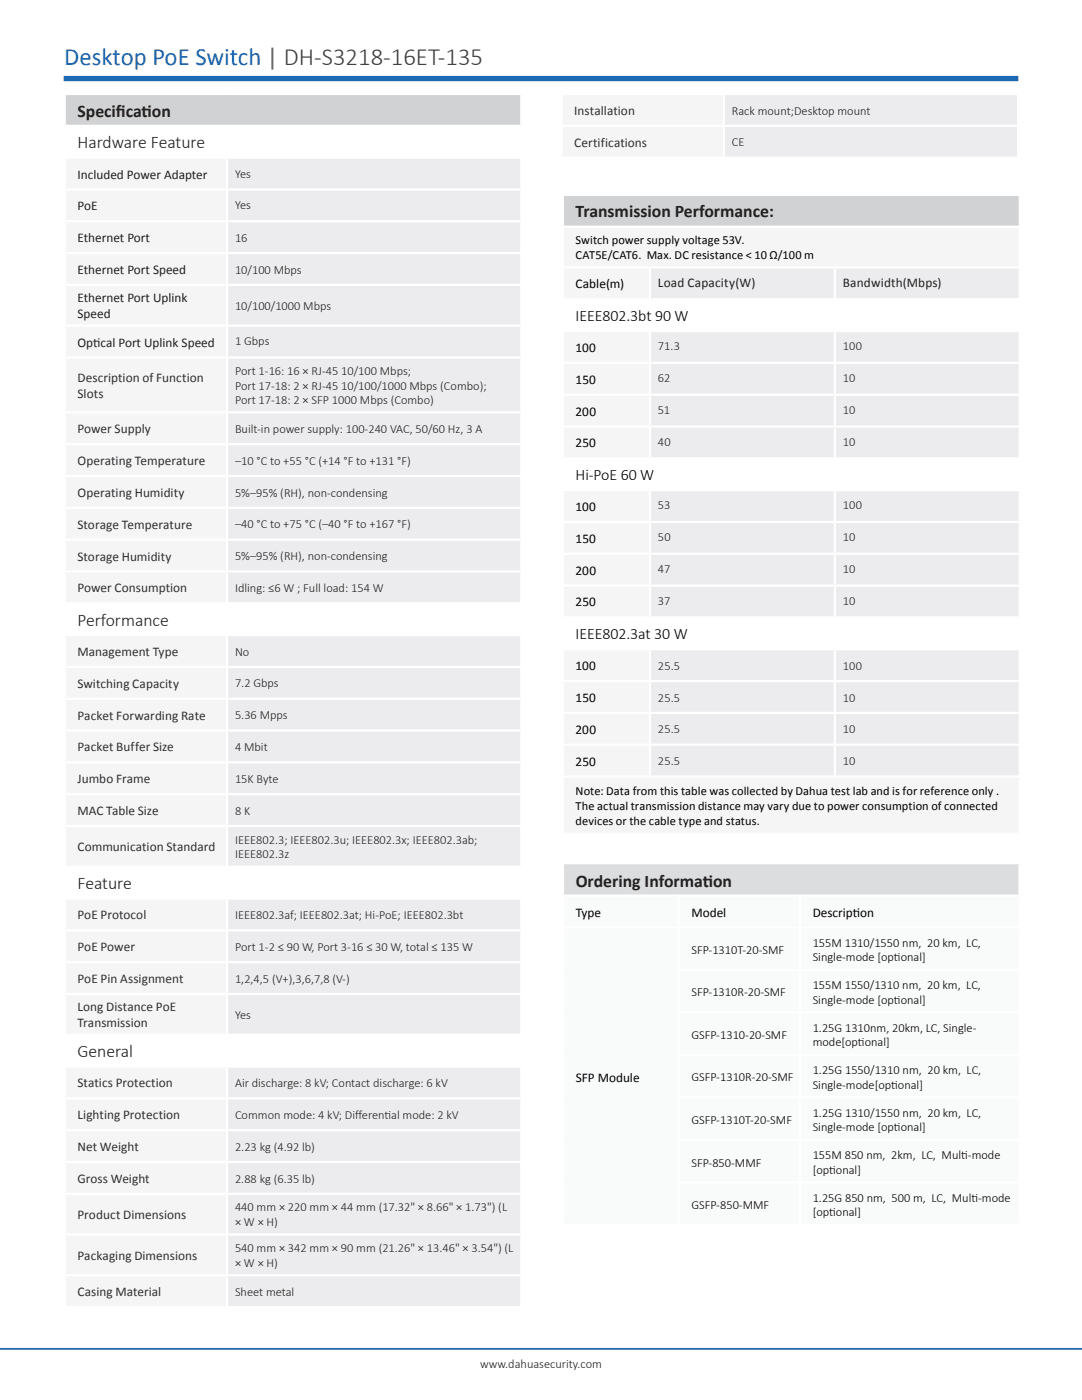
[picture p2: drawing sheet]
<svg xmlns="http://www.w3.org/2000/svg" width="216mm" height="279mm" viewBox="0 0 216 279" stroke-linecap="round" stroke-linejoin="round" font-family="sans-serif">
<defs><g id="words">
<text font-size="4.9" fill="#1e69b4" x="12.8" y="13">Desktop PoE Switch | DH-S3218-16ET-135</text>
<g font-size="3.5" fill="#231f20">
<text x="15.5" y="23.3">Specif</text>
<text x="23.1" y="23.3">icat</text>
<text x="28.3" y="23.3">ion</text>
<text x="15.5" y="29.6">Hardware Feature</text>
<text x="114.9" y="43.4">Transmission Performance:</text>
<text x="15.5" y="124.9">Performance</text>
<text x="15.5" y="177.5">Feature</text>
<text x="114.9" y="177">Ordering Informat</text>
<text x="140.2" y="177">ion</text>
<text x="15.5" y="211">General</text>
</g>
<g font-size="3.2">
<text x="114.9" y="64.1">IEEE802.3bt 90 W</text>
<text x="114.9" y="95.8">Hi-PoE 60 W</text>
<text x="114.9" y="127.6">IEEE802.3at 30 W</text>
</g>
<g font-size="2.6" fill="#312f30">
<text x="114.6" y="22.9">Installation</text>
<text x="114.6" y="29.3">Certifications</text>
<text x="15.5" y="76.2">Description of Function</text>
<text x="15.5" y="79.4">Slots</text>
<text x="15.5" y="86.5">Power Supply</text>
<text x="15.5" y="92.8">Operating Temperature</text>
<text x="15.5" y="99.2">Operating Humidity</text>
<text x="15.5" y="105.5">Storage Temperature</text>
<text x="15.5" y="111.9">Storage Humidity</text>
<text x="15.5" y="118.2">Power Consumption</text>
<text x="15.5" y="130.9">Management Type</text>
<text x="15.5" y="137.3">Switching Capacity</text>
<text x="15.5" y="143.6">Packet Forwarding Rate</text>
<text x="15.5" y="150">Packet Buffer Size</text>
<text x="15.5" y="156.3">Jumbo Frame</text>
<text x="15.5" y="162.7">MAC Table Size</text>
<text x="15.5" y="169.9">Communication Standard</text>
<text x="15.5" y="183.5">PoE Protocol</text>
<text x="15.5" y="189.8">PoE Power</text>
<text x="15.5" y="196.2">PoE Pin Assignment</text>
<text x="15.5" y="201.8">Long Distance PoE</text>
<text x="15.5" y="205">Transmission</text>
<text x="15.5" y="217">Statics Protection</text>
<text x="15.5" y="223.4">Lighting Protection</text>
<text x="15.5" y="229.7">Net Weight</text>
<text x="15.5" y="236.1">Gross Weight</text>
<text x="15.5" y="243.3">Product Dimensions</text>
<text x="15.5" y="251.4">Packaging Dimensions</text>
<text x="15.5" y="258.7">Casing Material</text>
</g>
<g font-size="2.6" fill="#231f20">
<text x="15.5" y="35.6">Included Power Adapter</text>
<text x="15.5" y="42">PoE</text>
<text x="15.5" y="48.3">Ethernet Port</text>
<text x="15.5" y="54.7">Ethernet Port Speed</text>
<text x="131.3" y="57.3">Load Capacity(W)</text>
<text x="168.2" y="57.3">Bandwidth(Mbps)</text>
<text x="15.5" y="60.3">Ethernet Port Uplink</text>
<text x="15.5" y="63.5">Speed</text>
<text x="15.5" y="69.2">Opt</text>
<text x="18.6" y="69.2">ical Port Uplink Speed</text>
</g>
<g font-size="2.6">
<text x="114.9" y="57.5">Cable(m)</text>
<text x="114.9" y="70.2">100</text>
<text x="114.9" y="76.6">150</text>
<text x="114.9" y="82.9">200</text>
<text x="114.9" y="89.3">250</text>
<text x="114.9" y="102">100</text>
<text x="114.9" y="108.3">150</text>
<text x="114.9" y="114.7">200</text>
<text x="114.9" y="121">250</text>
<text x="114.9" y="133.7">100</text>
<text x="114.9" y="140.1">150</text>
<text x="114.9" y="146.4">200</text>
<text x="114.9" y="152.8">250</text>
<text x="114.9" y="183">Type</text>
<text x="138" y="183">Model</text>
<text x="162.2" y="183">Descript</text>
<text x="170.2" y="183">ion</text>
<text x="114.9" y="215.9">SFP Module</text>
</g>
<g font-size="2.5" fill="#231f20">
<text x="146" y="22.9">Rack mount;Desktop mount</text>
<text x="146" y="29.2">CE</text>
<text x="46.9" y="35.6">Yes</text>
<text x="46.9" y="41.6">Yes</text>
<text x="46.9" y="48.3">16</text>
<text x="46.9" y="54.6">10/100 Mbps</text>
<text x="46.9" y="61.9">10/100/1000 Mbps</text>
<text x="46.9" y="68.8">1 Gbps</text>
<text x="131.3" y="69.9">71.3</text>
<text x="168.2" y="69.9">100</text>
<text x="46.9" y="74.8">Port 1-16: 16 × RJ-45 10/100 Mbps;</text>
<text x="46.9" y="77.7">Port 17-18: 2 × RJ-45 10/100/1000 Mbps (Combo);</text>
<text x="131.3" y="76.2">62</text>
<text x="168.2" y="76.2">10</text>
<text x="46.9" y="80.7">Port 17-18: 2 × SFP 1000 Mbps (Combo)</text>
<text x="131.3" y="82.6">51</text>
<text x="168.2" y="82.6">10</text>
<text x="46.9" y="86.4">Built-in power supply: 100-240 VAC, 50/60 Hz, 3 A</text>
<text x="131.3" y="88.9">40</text>
<text x="168.2" y="88.9">10</text>
<text x="46.9" y="92.7">–10 °C to +55 °C (+14 °F to +131 °F)</text>
<text x="46.9" y="99.1">5%–95% (RH), non-condensing</text>
<text x="131.3" y="101.6">53</text>
<text x="168.2" y="101.6">100</text>
<text x="46.9" y="105.4">–40 °C to +75 °C (–40 °F to +167 °F)</text>
<text x="131.3" y="108">50</text>
<text x="168.2" y="108">10</text>
<text x="46.9" y="111.8">5%–95% (RH), non-condensing</text>
<text x="46.9" y="118.1">Idling: ≤6 W ; Full load: 154 W</text>
<text x="131.3" y="114.3">47</text>
<text x="168.2" y="114.3">10</text>
<text x="131.3" y="120.7">37</text>
<text x="168.2" y="120.7">10</text>
<text x="46.9" y="130.8">No</text>
<text x="46.9" y="137.2">7.2 Gbps</text>
<text x="131.3" y="133.7">25.5</text>
<text x="168.2" y="133.7">100</text>
<text x="46.9" y="143.5">5.36 Mpps</text>
<text x="131.3" y="140">25.5</text>
<text x="168.2" y="140">10</text>
<text x="46.9" y="149.9">4 Mbit</text>
<text x="131.3" y="146.4">25.5</text>
<text x="168.2" y="146.4">10</text>
<text x="131.3" y="152.7">25.5</text>
<text x="168.2" y="152.7">10</text>
<text x="46.9" y="156.2">15K Byte</text>
<text x="46.9" y="162.6">8 K</text>
<text x="46.9" y="168.4">IEEE802.3; IEEE802.3u; IEEE802.3x; IEEE802.3ab;</text>
<text x="46.9" y="171.3">IEEE802.3z</text>
<text x="46.9" y="183.4">IEEE802.3af; IEEE802.3at; Hi-PoE; IEEE802.3bt</text>
<text x="46.9" y="189.8">Port 1-2 ≤ 90 W, Port 3-16 ≤ 30 W, total ≤ 135 W</text>
<text x="46.9" y="196.1">1,2,4,5 (V+),3,6,7,8 (V-)</text>
<text x="46.9" y="203.4">Yes</text>
<text x="46.9" y="217">Air discharge: 8 kV; Contact discharge: 6 kV</text>
<text x="46.9" y="223.3">Common mode: 4 kV; Dif</text>
<text x="70.9" y="223.3">ferent</text>
<text x="76.7" y="223.3">ial mode: 2 kV</text>
<text x="46.9" y="229.7">2.23 kg (4.92 lb)</text>
<text x="46.9" y="236">2.88 kg (6.35 lb)</text>
<text x="46.9" y="241.8">440 mm × 220 mm × 44 mm (17.32&quot; × 8.66&quot; × 1.73&quot;) (L</text>
<text x="46.9" y="244.7">× W × H)</text>
<text x="46.9" y="249.9">540 mm × 342 mm × 90 mm (21.26&quot; × 13.46&quot; × 3.54&quot;) (L</text>
<text x="46.9" y="252.9">× W × H)</text>
<text x="46.9" y="258.6">Sheet metal</text>
<text x="95.8" y="272.9">www.dahuasecurity.com</text>
</g>
<g font-size="2.5">
<text x="114.9" y="48.8">Switch power supply voltage 53V.</text>
<text x="114.9" y="51.7">CAT5E/CAT6. Max. DC resistance &lt; 10 Ω/100 m</text>
<text x="114.9" y="158.6">Note: Data from this table was collected by Dahua test lab and is for reference only .</text>
<text x="114.9" y="161.6">The actual transmission distance may vary due to power consumption of connected</text>
<text x="114.9" y="164.6">devices or the cable type and status.</text>
<text x="138" y="190.4">SFP-1310T-20-SMF</text>
<text x="162.2" y="189">155M 1310/1550 nm, 20 km, LC,</text>
<text x="162.2" y="191.8">Single-mode [opt</text>
<text x="178.4" y="191.8">ional]</text>
<text x="162.2" y="197.5">155M 1550/1310 nm, 20 km, LC,</text>
<text x="138" y="198.9">SFP-1310R-20-SMF</text>
<text x="162.2" y="200.3">Single-mode [opt</text>
<text x="178.4" y="200.3">ional]</text>
<text x="138" y="207.3">GSFP-1310-20-SMF</text>
<text x="162.2" y="205.9">1.25G 1310nm, 20km, LC, Single-</text>
<text x="162.2" y="208.8">mode[opt</text>
<text x="171.2" y="208.8">ional]</text>
<text x="138" y="215.8">GSFP-1310R-20-SMF</text>
<text x="162.2" y="214.4">1.25G 1550/1310 nm, 20 km, LC,</text>
<text x="162.2" y="217.2">Single-mode[opt</text>
<text x="177.8" y="217.2">ional]</text>
<text x="138" y="224.3">GSFP-1310T-20-SMF</text>
<text x="162.2" y="222.9">1.25G 1310/1550 nm, 20 km, LC,</text>
<text x="162.2" y="225.7">Single-mode [opt</text>
<text x="178.4" y="225.7">ional]</text>
<text x="138" y="232.8">SFP-850-MMF</text>
<text x="162.2" y="231.4">155M 850 nm, 2km, LC, Mult</text>
<text x="191.8" y="231.4">i-mode</text>
<text x="162.2" y="234.2">[opt</text>
<text x="162.2" y="239.9">1.25G 850 nm, 500 m, LC, Mult</text>
<text x="165.5" y="234.2">ional]</text>
<text x="193.8" y="239.9">i-mode</text>
<text x="138" y="241.3">GSFP-850-MMF</text>
<text x="162.2" y="242.7">[opt</text>
<text x="165.5" y="242.7">ional]</text>
</g>
</g></defs>
<path d="M0 269.2h215.9" fill="none" stroke="#1e69b4" stroke-width=".35"/>
<path d="M12.7 15.7h190.5" fill="none" stroke="#1e69b4" stroke-width="1.1" stroke-linecap="butt"/>
<path d="M12.9 18.8h91.1v6.3h-91.1z" fill="#d1d2d4"/>
<path d="M12.9 25.1h91.1v6.4h-91.1zM12.9 120.4h91.1v6.3h-91.1zM12.9 173h91.1v6.3h-91.1zM12.9 206.5h91.1v6.4h-91.1z" fill="#fff"/>
<path d="M12.9 31.5h32.4v6.3h-32.4zM12.9 37.8h32.4v6.4h-32.4z" fill="#f5f5f6"/>
<path d="M45.3 31.5h58.7v6.3h-58.7zM45.3 37.8h58.7v6.4h-58.7z" fill="#ececee"/>
<path d="M12.9 44.2h32.4v6.3h-32.4z" fill="#f5f5f6"/>
<path d="M45.3 44.2h58.7v6.3h-58.7z" fill="#ececee"/>
<path d="M12.9 50.5h32.4v6.4h-32.4zM12.9 65h32.4v6.3h-32.4z" fill="#f5f5f6"/>
<path d="M45.3 50.5h58.7v6.4h-58.7zM45.3 65h58.7v6.3h-58.7z" fill="#ececee"/>
<path d="M12.9 56.9h32.4v8.1h-32.4z" fill="#f5f5f6"/>
<path d="M45.3 56.9h58.7v8.1h-58.7z" fill="#ececee"/>
<path d="M12.9 71.3h32.4v11h-32.4zM12.9 82.3h32.4v6.3h-32.4zM12.9 88.6h32.4v6.4h-32.4zM12.9 95h32.4v6.3h-32.4z" fill="#f5f5f6"/>
<path d="M45.3 71.3h58.7v11h-58.7zM45.3 82.3h58.7v6.3h-58.7zM45.3 88.6h58.7v6.4h-58.7zM45.3 95h58.7v6.3h-58.7z" fill="#ececee"/>
<path d="M12.9 101.3h32.4v6.4h-32.4zM12.9 107.7h32.4v6.3h-32.4zM12.9 114h32.4v6.4h-32.4z" fill="#f5f5f6"/>
<path d="M45.3 101.3h58.7v6.4h-58.7zM45.3 107.7h58.7v6.3h-58.7zM45.3 114h58.7v6.4h-58.7z" fill="#ececee"/>
<path d="M12.9 126.7h32.4v6.4h-32.4zM12.9 133.1h32.4v6.3h-32.4zM12.9 139.4h32.4v6.4h-32.4zM12.9 145.8h32.4v6.3h-32.4z" fill="#f5f5f6"/>
<path d="M45.3 126.7h58.7v6.4h-58.7zM45.3 133.1h58.7v6.3h-58.7zM45.3 139.4h58.7v6.4h-58.7zM45.3 145.8h58.7v6.3h-58.7z" fill="#ececee"/>
<path d="M12.9 152.1h32.4v6.4h-32.4zM12.9 158.5h32.4v6.3h-32.4z" fill="#f5f5f6"/>
<path d="M45.3 152.1h58.7v6.4h-58.7zM45.3 158.5h58.7v6.3h-58.7z" fill="#ececee"/>
<path d="M12.9 164.8h32.4v8.2h-32.4z" fill="#f5f5f6"/>
<path d="M45.3 164.8h58.7v8.2h-58.7z" fill="#ececee"/>
<path d="M12.9 179.3h32.4v6.4h-32.4z" fill="#f5f5f6"/>
<path d="M45.3 179.3h58.7v6.4h-58.7z" fill="#ececee"/>
<path d="M12.9 185.7h32.4v6.3h-32.4zM12.9 192h32.4v6.4h-32.4zM12.9 198.4h32.4v8.1h-32.4z" fill="#f5f5f6"/>
<path d="M45.3 185.7h58.7v6.3h-58.7zM45.3 192h58.7v6.4h-58.7zM45.3 198.4h58.7v8.1h-58.7z" fill="#ececee"/>
<path d="M12.9 212.9h32.4v6.3h-32.4zM12.9 219.2h32.4v6.4h-32.4zM12.9 225.6h32.4v6.3h-32.4zM12.9 231.9h32.4v6.4h-32.4zM12.9 254.5h32.4v6.4h-32.4z" fill="#f5f5f6"/>
<path d="M45.3 212.9h58.7v6.3h-58.7zM45.3 219.2h58.7v6.4h-58.7zM45.3 225.6h58.7v6.3h-58.7zM45.3 231.9h58.7v6.4h-58.7zM45.3 254.5h58.7v6.4h-58.7z" fill="#ececee"/>
<path d="M12.9 238.3h32.4v8.1h-32.4zM12.9 246.4h32.4v8.1h-32.4z" fill="#f5f5f6"/>
<path d="M45.3 238.3h58.7v8.1h-58.7zM45.3 246.4h58.7v8.1h-58.7z" fill="#ececee"/>
<g fill="none" stroke="#fff" stroke-width=".44">
<path d="M12.7 18.8h91.5M12.9 19v5.9M104 19v5.9M12.7 25.1h91.5M12.7 31.5h91.5M12.7 37.8h91.5M12.9 25.3v5.9M12.9 31.7v5.9M12.9 38v5.9M45.3 31.7v5.9M45.3 38v5.9M104 25.3v5.9"/>
<path d="M104 31.7v5.9M104 38v5.9M12.7 44.2h91.5M12.7 50.5h91.5M12.7 56.9h91.5M12.9 44.4v5.9M12.9 50.7v5.9M12.9 57.1v7.7M45.3 44.4v5.9M45.3 50.7v5.9M45.3 57.1v7.7M104 44.4v5.9"/>
<path d="M104 50.7v5.9M104 57.1v7.7M12.7 65h91.5M12.7 71.3h91.5M12.9 65.2v5.9M12.9 71.6v10.5M45.3 65.2v5.9M45.3 71.6v10.5M104 65.2v5.9M104 71.6v10.5M12.7 82.3h91.5M12.7 88.6h91.5"/>
<path d="M12.7 95h91.5M12.9 82.5v5.9M12.9 88.9v5.9M12.9 95.2v5.9M45.3 82.5v5.9M45.3 88.9v5.9M45.3 95.2v5.9M104 82.5v5.9M104 88.9v5.9M104 95.2v5.9M12.7 101.3h91.5M12.7 107.7h91.5"/>
<path d="M12.7 114h91.5M12.9 101.6v5.9M12.9 107.9v5.9M12.9 114.3v5.9M45.3 101.6v5.9M45.3 107.9v5.9M45.3 114.3v5.9M104 101.6v5.9M104 107.9v5.9M104 114.3v5.9M12.7 120.4h91.5M12.7 126.7h91.5"/>
<path d="M12.7 133.1h91.5M12.7 139.4h91.5M12.9 120.6v5.9M12.9 127v5.9M12.9 133.3v5.9M12.9 139.7v5.9M45.3 127v5.9M45.3 133.3v5.9M45.3 139.7v5.9M104 120.6v5.9M104 127v5.9M104 133.3v5.9"/>
<path d="M104 139.7v5.9M12.7 158.5h91.5M12.7 145.8h91.5M12.7 152.1h91.5M12.9 146v5.9M12.9 152.4v5.9M12.9 158.7v5.9M45.3 146v5.9M45.3 152.4v5.9M45.3 158.7v5.9M104 146v5.9M104 152.4v5.9"/>
<path d="M104 158.7v5.9M12.7 164.8h91.5M12.7 173h91.5M12.7 179.3h91.5M12.9 165.1v7.7M12.9 173.2v5.9M12.9 179.5v6M45.3 165.1v7.7M45.3 179.5v6M104 165.1v7.7M104 173.2v5.9M104 179.5v6"/>
<path d="M12.7 185.7h91.5M12.7 192h91.5M12.7 198.4h91.5M12.9 185.9v5.9M12.9 192.2v6M12.9 198.6v7.7M45.3 185.9v5.9M45.3 192.2v6M45.3 198.6v7.7M104 185.9v5.9M104 192.2v6M104 198.6v7.7"/>
<path d="M12.7 219.2h91.5M12.7 206.5h91.5M12.7 212.9h91.5M12.9 206.7v5.9M12.9 213.1v5.9M12.9 219.4v5.9M45.3 213.1v5.9M45.3 219.4v5.9M104 206.7v5.9M104 213.1v5.9M104 219.4v5.9M12.7 225.6h91.5"/>
<path d="M12.7 231.9h91.5M12.7 238.3h91.5M12.9 225.8v5.9M12.9 232.1v5.9M12.9 238.5v7.7M45.3 225.8v5.9M45.3 232.1v5.9M45.3 238.5v7.7M104 225.8v5.9M104 232.1v5.9M104 238.5v7.7M12.7 246.4h91.5"/>
<path d="M12.7 254.5h91.5M12.9 246.6v7.7M12.9 254.7v5.9M45.3 246.6v7.7M45.3 254.7v5.9M104 246.6v7.7M104 254.7v5.9M12.7 260.9h91.5"/>
</g>
<path d="M112.1 18.8h32.3v6.3h-32.3zM112.1 25.1h32.3v6.4h-32.3z" fill="#f5f5f6"/>
<path d="M144.4 18.8h58.7v6.3h-58.7zM144.4 25.1h58.7v6.4h-58.7z" fill="#ececee"/>
<path d="M111.8 18.8h91.6M112.1 19v5.9M144.4 19v5.9M203.1 19v5.9M111.8 25.1h91.6M111.8 31.5h91.6M112.1 25.3v5.9M144.4 25.3v5.9M203.1 25.3v5.9" fill="none" stroke="#fff" stroke-width=".44"/>
<path d="M112.3 172.3h91.1v6.4h-91.1z" fill="#dbddde"/>
<g fill="#f9fafa">
<path d="M112.3 178.7h23.1v6.4h-23.1zM135.4 178.7h24.2v6.4h-24.2zM159.6 178.7h43.8v6.4h-43.8zM112.3 185.1h23.1v59.4h-23.1zM135.4 236h24.2v8.5h-24.2zM159.6 236h43.8v8.5h-43.8z"/>
<path d="M135.4 185.1h24.2v8.5h-24.2zM159.6 185.1h43.8v8.5h-43.8zM135.4 193.6h24.2v8.5h-24.2zM159.6 193.6h43.8v8.5h-43.8zM135.4 202.1h24.2v8.4h-24.2zM159.6 202.1h43.8v8.4h-43.8zM135.4 210.5h24.2v8.5h-24.2zM159.6 210.5h43.8v8.5h-43.8zM135.4 219h24.2v8.5h-24.2zM159.6 219h43.8v8.5h-43.8zM135.4 227.5h24.2v8.5h-24.2zM159.6 227.5h43.8v8.5h-43.8z"/>
</g>
<g fill="none" stroke="#fff" stroke-width=".44">
<path d="M112.1 172.3h91.6M112.1 178.7h91.6M112.3 172.5v6M112.3 179v5.9M135.4 179v5.9M159.6 179v5.9M203.4 172.5v6M203.4 179v5.9M112.1 185.1h91.6M112.3 185.3v59M135.2 193.6h68.5M135.4 185.3v8"/>
<path d="M135.4 193.8v8M159.6 185.3v8M159.6 193.8v8M203.4 185.3v8M203.4 193.8v8M135.2 202.1h68.5M135.2 210.5h68.5M135.2 219h68.5M135.4 202.3v8M135.4 210.8v8M135.4 219.2v8.1M159.6 202.3v8"/>
<path d="M159.6 210.8v8M159.6 219.2v8.1M203.4 202.3v8M203.4 210.8v8M203.4 219.2v8.1M135.2 227.5h68.5M135.2 236h68.5M135.4 227.7v8.1M135.4 236.2v8.1M159.6 227.7v8.1M159.6 236.2v8.1M203.4 227.7v8.1"/>
<path d="M203.4 236.2v8.1M112.1 244.5h91.6"/>
</g>
<path d="M112.3 38.9h91.2v6.3h-91.2z" fill="#d1d2d4"/>
<g fill="#f5f5f6">
<path d="M112.3 45.2h91.2v8.2h-91.2z"/>
<path d="M112.3 53.4h17.4v6.3h-17.4z"/>
</g>
<path d="M129.7 53.4h36.9v6.3h-36.9zM166.6 53.4h36.9v6.3h-36.9z" fill="#ececee"/>
<path d="M112.3 59.7h91.2v6.4h-91.2zM112.3 91.5h91.2v6.3h-91.2zM112.3 123.2h54.3v6.4h-54.3zM166.6 123.2h36.9v6.4h-36.9z" fill="#fff"/>
<path d="M112.3 66.1h17.4v6.3h-17.4zM112.3 72.4h17.4v6.4h-17.4zM112.3 78.8h17.4v6.3h-17.4zM112.3 85.1h17.4v6.4h-17.4z" fill="#f5f5f6"/>
<path d="M129.7 66.1h36.9v6.3h-36.9zM166.6 66.1h36.9v6.3h-36.9zM129.7 72.4h36.9v6.4h-36.9zM166.6 72.4h36.9v6.4h-36.9zM129.7 78.8h36.9v6.3h-36.9zM166.6 78.8h36.9v6.3h-36.9zM129.7 85.1h36.9v6.4h-36.9zM166.6 85.1h36.9v6.4h-36.9zM129.7 97.8h36.9v6.4h-36.9zM166.6 97.8h36.9v6.4h-36.9zM129.7 104.2h36.9v6.3h-36.9zM166.6 104.2h36.9v6.3h-36.9zM129.7 110.5h36.9v6.4h-36.9zM166.6 110.5h36.9v6.4h-36.9zM129.7 116.9h36.9v6.3h-36.9zM166.6 116.9h36.9v6.3h-36.9z" fill="#ececee"/>
<g fill="#f5f5f6">
<path d="M112.3 97.8h17.4v6.4h-17.4zM112.3 104.2h17.4v6.3h-17.4zM112.3 110.5h17.4v6.4h-17.4zM112.3 116.9h17.4v6.3h-17.4z"/>
<path d="M112.3 129.6h17.4v6.3h-17.4zM112.3 135.9h17.4v6.4h-17.4zM112.3 142.3h17.4v6.3h-17.4zM112.3 148.6h17.4v6.4h-17.4zM112.3 155h91.2v11.4h-91.2z"/>
</g>
<path d="M129.7 129.6h36.9v6.3h-36.9zM166.6 129.6h36.9v6.3h-36.9zM129.7 135.9h36.9v6.4h-36.9zM166.6 135.9h36.9v6.4h-36.9zM129.7 142.3h36.9v6.3h-36.9zM166.6 142.3h36.9v6.3h-36.9zM129.7 148.6h36.9v6.4h-36.9zM166.6 148.6h36.9v6.4h-36.9z" fill="#ececee"/>
<g fill="none" stroke="#fff" stroke-width=".44">
<path d="M112.1 38.9h91.6M112.3 39.1v5.9M203.5 39.1v5.9M112.1 45.2h91.6M112.1 53.4h91.6M112.1 59.7h91.6M112.3 45.5v7.6M112.3 53.6v5.9M112.3 59.9v5.9M129.7 53.6v5.9M166.6 53.6v5.9M203.5 45.5v7.6"/>
<path d="M203.5 53.6v5.9M203.5 59.9v5.9M112.1 66.1h91.6M112.1 72.4h91.6M112.1 78.8h91.6M112.3 66.3v5.9M112.3 72.6v5.9M112.3 79v5.9M129.7 66.3v5.9M129.7 72.6v5.9M129.7 79v5.9M166.6 66.3v5.9"/>
<path d="M166.6 72.6v5.9M166.6 79v5.9M203.5 66.3v5.9M203.5 72.6v5.9M203.5 79v5.9M112.1 91.5h91.6M112.1 97.8h91.6M112.1 85.1h91.6M112.3 85.3v5.9M112.3 91.7v5.9M112.3 98v5.9M129.7 85.3v5.9"/>
<path d="M129.7 98v5.9M166.6 85.3v5.9M166.6 98v5.9M203.5 85.3v5.9M203.5 91.7v5.9M203.5 98v5.9M112.1 104.2h91.6M112.1 110.5h91.6M112.1 116.9h91.6M112.3 104.4v5.9M112.3 110.7v5.9M112.3 117.1v5.9"/>
<path d="M129.7 104.4v5.9M129.7 110.7v5.9M129.7 117.1v5.9M166.6 104.4v5.9M166.6 110.7v5.9M166.6 117.1v5.9M203.5 104.4v5.9M203.5 110.7v5.9M203.5 117.1v5.9M112.1 123.2h91.6M112.1 129.6h91.6M112.1 135.9h91.6"/>
<path d="M112.3 123.4v5.9M112.3 129.8v5.9M112.3 136.1v5.9M129.7 129.8v5.9M129.7 136.1v5.9M166.6 123.4v5.9M166.6 129.8v5.9M166.6 136.1v5.9M203.5 123.4v5.9M203.5 129.8v5.9M203.5 136.1v5.9M112.1 155h91.6"/>
<path d="M112.1 142.3h91.6M112.1 148.6h91.6M112.3 142.5v5.9M112.3 148.8v5.9M112.3 155.2v11M129.7 142.5v5.9M129.7 148.8v5.9M166.6 142.5v5.9M166.6 148.8v5.9M203.5 142.5v5.9M203.5 148.8v5.9M203.5 155.2v11"/>
<path d="M112.1 166.4h91.6"/>
</g>
<use href="#words"/>
</svg>
